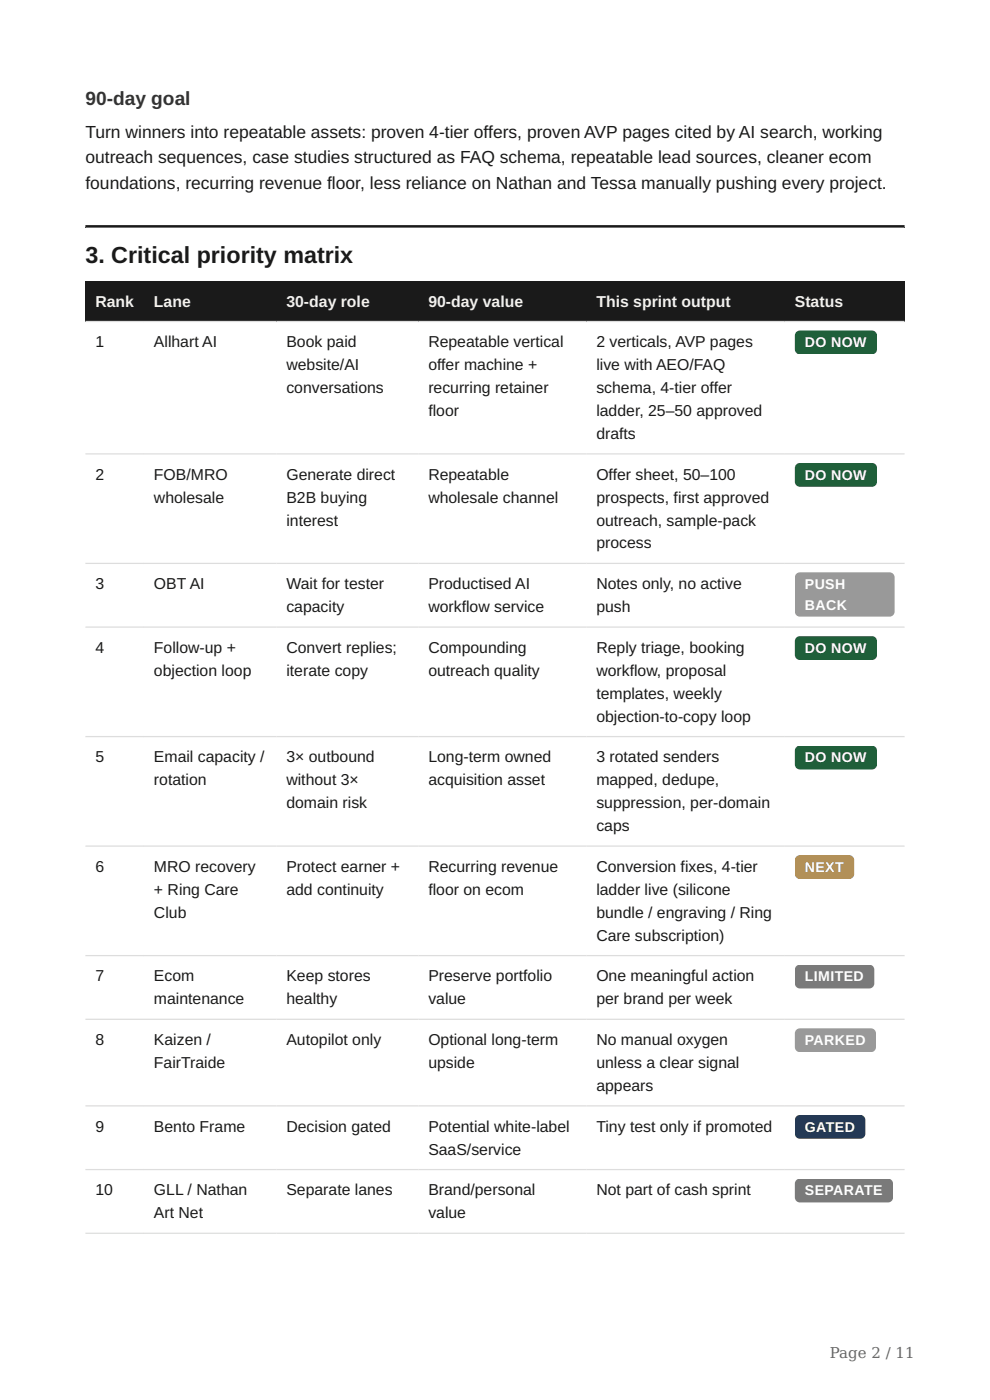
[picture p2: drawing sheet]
<svg xmlns="http://www.w3.org/2000/svg" width="210mm" height="297mm" viewBox="0 0 210 297" stroke-linecap="round" stroke-linejoin="round" font-family="sans-serif">
<defs><g id="words">
<text font-size="4.9" fill="#1a1a1a" x="18.1" y="55.7">3. Critical priority matrix</text>
<text font-size="4.1" fill="#333" x="18.1" y="22.3">90-day goal</text>
<g font-size="3.7" fill="#1a1a1a">
<text x="18.1" y="29.3">Turn winners into repeatable assets: proven 4-tier offers, proven AVP pages cited by AI search, working</text>
<text x="18.1" y="34.6">outreach sequences, case studies structured as FAQ schema, repeatable lead sources, cleaner ecom</text>
<text x="18.1" y="40">foundations, recurring revenue floor, less reliance on Nathan and Tessa manually pushing every project.</text>
</g>
<g font-size="3.4" fill="#f5f2ea">
<text x="20.2" y="65">Rank</text>
<text x="32.7" y="65">Lane</text>
<text x="60.8" y="65">30-day role</text>
<text x="90.9" y="65">90-day value</text>
<text x="126.5" y="65">This sprint output</text>
<text x="168.6" y="65">Status</text>
</g>
<g font-size="3.4" fill="#1a1a1a">
<text x="20.2" y="73.7">1</text>
<text x="32.7" y="73.7">Allhart AI</text>
<text x="60.8" y="73.7">Book paid</text>
<text x="90.9" y="73.7">Repeatable vertical</text>
<text x="126.5" y="73.7">2 verticals, AVP pages</text>
<text x="60.8" y="78.5">website/AI</text>
<text x="60.8" y="83.4">conversations</text>
<text x="90.9" y="78.5">offer machine +</text>
<text x="90.9" y="83.4">recurring retainer</text>
<text x="126.5" y="78.5">live with AEO/FAQ</text>
<text x="126.5" y="83.4">schema, 4-tier offer</text>
<text x="90.9" y="88.3">floor</text>
<text x="126.5" y="88.3">ladder, 25–50 approved</text>
<text x="126.5" y="93.1">drafts</text>
<text x="20.2" y="101.8">2</text>
<text x="32.7" y="101.8">FOB/MRO</text>
<text x="60.8" y="101.8">Generate direct</text>
<text x="90.9" y="101.8">Repeatable</text>
<text x="126.5" y="101.8">Offer sheet, 50–100</text>
<text x="32.7" y="106.6">wholesale</text>
<text x="60.8" y="106.6">B2B buying</text>
<text x="90.9" y="106.6">wholesale channel</text>
<text x="126.5" y="106.6">prospects, first approved</text>
<text x="60.8" y="111.5">interest</text>
<text x="126.5" y="111.5">outreach, sample-pack</text>
<text x="126.5" y="116.4">process</text>
<text x="20.2" y="125">3</text>
<text x="32.7" y="125">OBT AI</text>
<text x="60.8" y="125">Wait for tester</text>
<text x="90.9" y="125">Productised AI</text>
<text x="126.5" y="125">Notes only, no active</text>
<text x="60.8" y="129.9">capacity</text>
<text x="90.9" y="129.9">workflow service</text>
<text x="126.5" y="129.9">push</text>
<text x="20.2" y="138.5">4</text>
<text x="32.7" y="138.5">Follow-up +</text>
<text x="32.7" y="143.4">objection loop</text>
<text x="60.8" y="138.5">Convert replies;</text>
<text x="60.8" y="143.4">iterate copy</text>
<text x="90.9" y="138.5">Compounding</text>
<text x="90.9" y="143.4">outreach quality</text>
<text x="126.5" y="138.5">Reply triage, booking</text>
<text x="126.5" y="143.4">workflow, proposal</text>
<text x="126.5" y="148.2">templates, weekly</text>
<text x="126.5" y="153.1">objection-to-copy loop</text>
<text x="20.2" y="161.8">5</text>
<text x="32.7" y="161.8">Email capacity /</text>
<text x="60.8" y="161.8">3× outbound</text>
<text x="90.9" y="161.8">Long-term owned</text>
<text x="126.5" y="161.8">3 rotated senders</text>
<text x="32.7" y="166.6">rotation</text>
<text x="60.8" y="166.6">without 3×</text>
<text x="90.9" y="166.6">acquisition asset</text>
<text x="126.5" y="166.6">mapped, dedupe,</text>
<text x="60.8" y="171.5">domain risk</text>
<text x="126.5" y="171.5">suppression, per-domain</text>
<text x="126.5" y="176.3">caps</text>
<text x="20.2" y="185">6</text>
<text x="32.7" y="185">MRO recovery</text>
<text x="60.8" y="185">Protect earner +</text>
<text x="90.9" y="185">Recurring revenue</text>
<text x="126.5" y="185">Conversion fixes, 4-tier</text>
<text x="32.7" y="189.8">+ Ring Care</text>
<text x="60.8" y="189.8">add continuity</text>
<text x="90.9" y="189.8">floor on ecom</text>
<text x="126.5" y="189.8">ladder live (silicone</text>
<text x="32.7" y="194.7">Club</text>
<text x="126.5" y="194.7">bundle / engraving / Ring</text>
<text x="126.5" y="199.6">Care subscription)</text>
<text x="20.2" y="208.2">7</text>
<text x="32.7" y="208.2">Ecom</text>
<text x="60.8" y="208.2">Keep stores</text>
<text x="90.9" y="208.2">Preserve portfolio</text>
<text x="126.5" y="208.2">One meaningful action</text>
<text x="32.7" y="213.1">maintenance</text>
<text x="60.8" y="213.1">healthy</text>
<text x="90.9" y="213.1">value</text>
<text x="126.5" y="213.1">per brand per week</text>
<text x="20.2" y="221.7">8</text>
<text x="32.7" y="221.7">Kaizen /</text>
<text x="60.8" y="221.7">Autopilot only</text>
<text x="90.9" y="221.7">Optional long-term</text>
<text x="126.5" y="221.7">No manual oxygen</text>
<text x="32.7" y="226.6">FairTraide</text>
<text x="90.9" y="226.6">upside</text>
<text x="126.5" y="226.6">unless a clear signal</text>
<text x="126.5" y="231.4">appears</text>
<text x="20.2" y="240.1">9</text>
<text x="32.7" y="240.1">Bento Frame</text>
<text x="60.8" y="240.1">Decision gated</text>
<text x="90.9" y="240.1">Potential white-label</text>
<text x="90.9" y="245">SaaS/service</text>
<text x="126.5" y="240.1">Tiny test only if promoted</text>
<text x="20.2" y="253.6">10</text>
<text x="32.7" y="253.6">GLL / Nathan</text>
<text x="60.8" y="253.6">Separate lanes</text>
<text x="90.9" y="253.6">Brand/personal</text>
<text x="126.5" y="253.6">Not part of cash sprint</text>
<text x="32.7" y="258.5">Art Net</text>
<text x="90.9" y="258.5">value</text>
</g>
<text font-size="3.2" fill="#666" x="176" y="288.1">Page 2 / 11</text>
<g font-size="3" fill="#fff">
<text x="170.7" y="73.7">DO NOW</text>
<text x="170.7" y="101.8">DO NOW</text>
<text x="170.7" y="125">PUSH</text>
<text x="170.7" y="129.3">BACK</text>
<text x="170.7" y="138.5">DO NOW</text>
<text x="170.7" y="161.8">DO NOW</text>
<text x="170.7" y="185">NEXT</text>
<text x="170.7" y="208.2">LIMITED</text>
<text x="170.7" y="221.7">PARKED</text>
<text x="170.7" y="240.1">GATED</text>
<text x="170.7" y="253.6">SEPARATE</text>
</g>
</g></defs>
<path d="M18.1 48.3h173.8zM18.1 47.8h173.8v.5h-173.8z" fill-rule="evenodd" fill="#1a1a1a"/>
<g fill="#1a1a1a">
<path d="M18.1 59.7h12.4v8.5h-12.4z"/>
<path d="M30.5 59.7h28.1v8.5h-28.1z"/>
<path d="M58.6 59.7h30.1v8.5h-30.1z"/>
<path d="M88.7 59.7h35.7v8.5h-35.7z"/>
<path d="M124.4 59.7h42.1v8.5h-42.1z"/>
<path d="M166.5 59.7h25.4v8.5h-25.4z"/>
</g>
<path d="M18.1 68.2h173.8M18.1 96.3h173.8M18.1 119.5h173.8M18.1 133h173.8M18.1 156.3h173.8M18.1 179.5h173.8M18.1 202.7h173.8M18.1 216.2h173.8M18.1 234.6h173.8M18.1 248.1h173.8M18.1 261.6h173.8" fill="none" stroke="#ddd" stroke-width=".26"/>
<g fill="#1f5f3a">
<path d="M168.6 70.1h17.4v5.1h-17.4z"/>
<path d="M168.6 98.2h17.4v5.1h-17.4z"/>
</g>
<path d="M168.6 121.4h21.2v9.4h-21.2z" fill="#999"/>
<g fill="#1f5f3a">
<path d="M168.6 135h17.4v5h-17.4z"/>
<path d="M168.6 158.2h17.4v5h-17.4z"/>
</g>
<path d="M168.6 181.4h12.6v5.1h-12.6z" fill="#b68b45"/>
<path d="M168.6 204.6h16.9v5.1h-16.9z" fill="#7a7a7a"/>
<path d="M168.6 218.2h17.2v5h-17.2z" fill="#999"/>
<path d="M168.6 236.5h15v5.1h-15z" fill="#1f3a5f"/>
<path d="M168.6 250h20.8v5.1h-20.8z" fill="#7a7a7a"/>
<use href="#words"/>
</svg>
